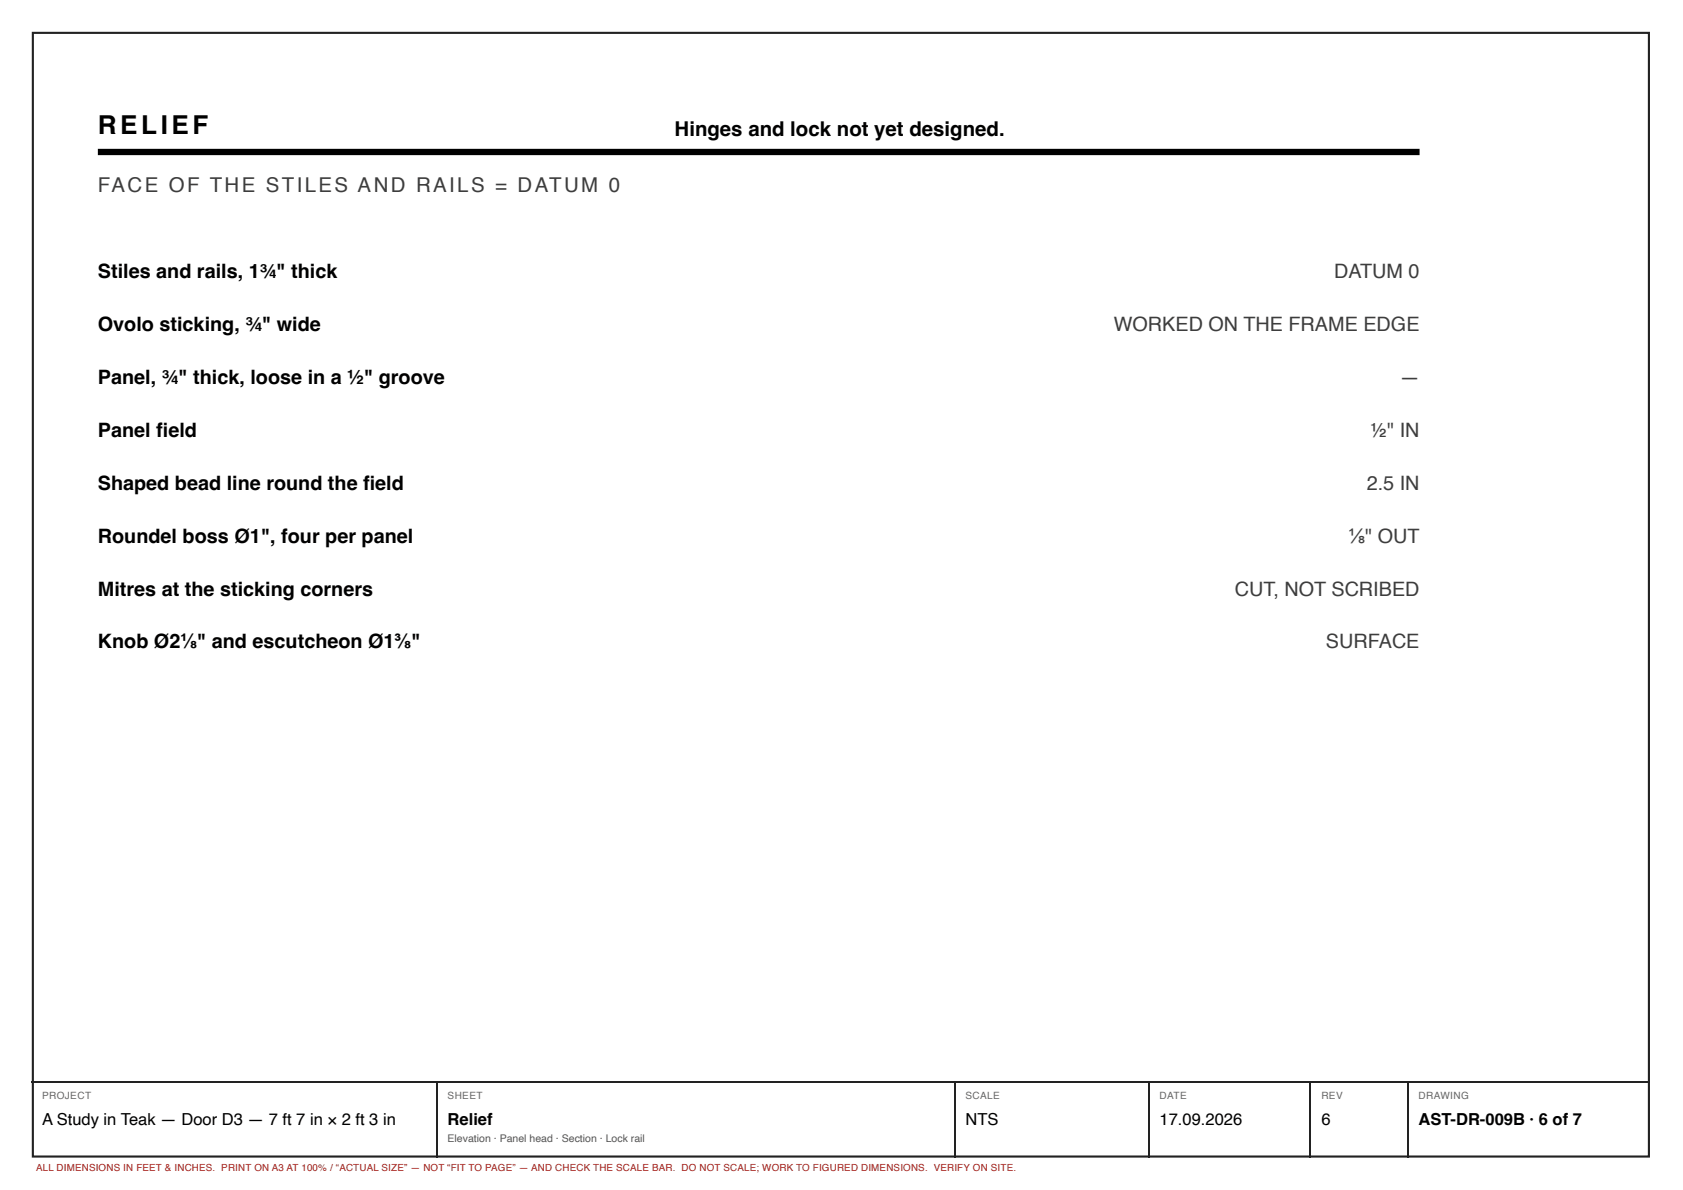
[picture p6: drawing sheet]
<svg xmlns="http://www.w3.org/2000/svg" width="420mm" height="297mm" viewBox="0 0 420 297" stroke-linecap="round" stroke-linejoin="round" font-family="sans-serif">
<defs><g id="words">
<text font-size="6.5" x="24.4" y="33.4">RELIEF</text>
<text font-size="5.1" x="168.4" y="34">Hinges and lock not yet designed.</text>
<text font-size="5.1" fill="#3d3d3d" x="24.4" y="47.8">FACE OF THE STILES AND RAILS = DATUM 0</text>
<g font-size="4.9">
<text x="24.4" y="69.4">Stiles and rails, 1¾&quot; thick</text>
<text x="24.4" y="82.6">Ovolo sticking, ¾&quot; wide</text>
<text x="24.4" y="95.8">Panel, ¾&quot; thick, loose in a ½&quot; groove</text>
<text x="24.4" y="109">Panel fi eld</text>
<text x="24.4" y="122.2">Shaped bead line round the fi eld</text>
<text x="24.4" y="135.4">Roundel boss Ø1&quot;, four per panel</text>
<text x="24.4" y="148.6">Mitres at the sticking corners</text>
<text x="24.4" y="161.8">Knob Ø2⅛&quot; and escutcheon Ø1⅜&quot;</text>
</g>
<g font-size="4.9" fill="#3d3d3d">
<text x="333.1" y="69.4">DATUM 0</text>
<text x="278.1" y="82.6">WORKED ON THE FRAME EDGE</text>
<text x="349.5" y="95.8">—</text>
<text x="342.2" y="109">½&quot; IN</text>
<text x="341.2" y="122.2">2.5 IN</text>
<text x="336.7" y="135.4">⅛&quot; OUT</text>
<text x="308.3" y="148.6">CUT, NOT SCRIBED</text>
<text x="331.1" y="161.8">SURFACE</text>
</g>
<g font-size="4.1">
<text x="10.5" y="280.7">A Study in Teak — Door D3 — 7 ft 7 in × 2 ft 3 in</text>
<text x="111.8" y="280.7">Relief</text>
<text x="241" y="280.7">NTS</text>
<text x="289.5" y="280.7">17.09.2026</text>
<text x="329.9" y="280.7">6</text>
<text x="354.1" y="280.7">AST-DR-009B · 6 of 7</text>
</g>
<text font-size="2.6" fill="#555" x="111.8" y="285">Elevation · Panel head · Section · Lock rail</text>
<g font-size="2.5" fill="#666">
<text x="10.5" y="274.4">PROJECT</text>
<text x="111.8" y="274.4">SHEET</text>
<text x="241" y="274.4">SCALE</text>
<text x="289.5" y="274.4">DATE</text>
<text x="329.9" y="274.4">REV</text>
<text x="354.1" y="274.4">DRAWING</text>
</g>
<text font-size="2.4" fill="#a51d17" x="9" y="292.4">ALL DIMENSIONS IN FEET &amp; INCHES. PRINT ON A3 AT 100% / “ACTUAL SIZE” — NOT “FIT TO PAGE” — AND CHECK THE SCALE BAR. DO NOT SCALE; WORK TO FIGURED DIMENSIONS. VERIFY ON SITE.</text>
</g></defs>
<path d="M8.2 8.2h403.5v280.5h-403.5z" fill="none" stroke="#222" stroke-width=".53"/>
<path d="M24.4 37.9h330" fill="none" stroke="#000" stroke-width="1.6" stroke-linecap="butt"/>
<path d="M7.9 270h404.1M109.1 270.1v18.8M238.5 270.1v18.8M286.9 270.1v18.8M327.2 270.1v18.8M351.5 270.1v18.8" fill="none" stroke="#222" stroke-width=".26"/>
<use href="#words"/>
</svg>
